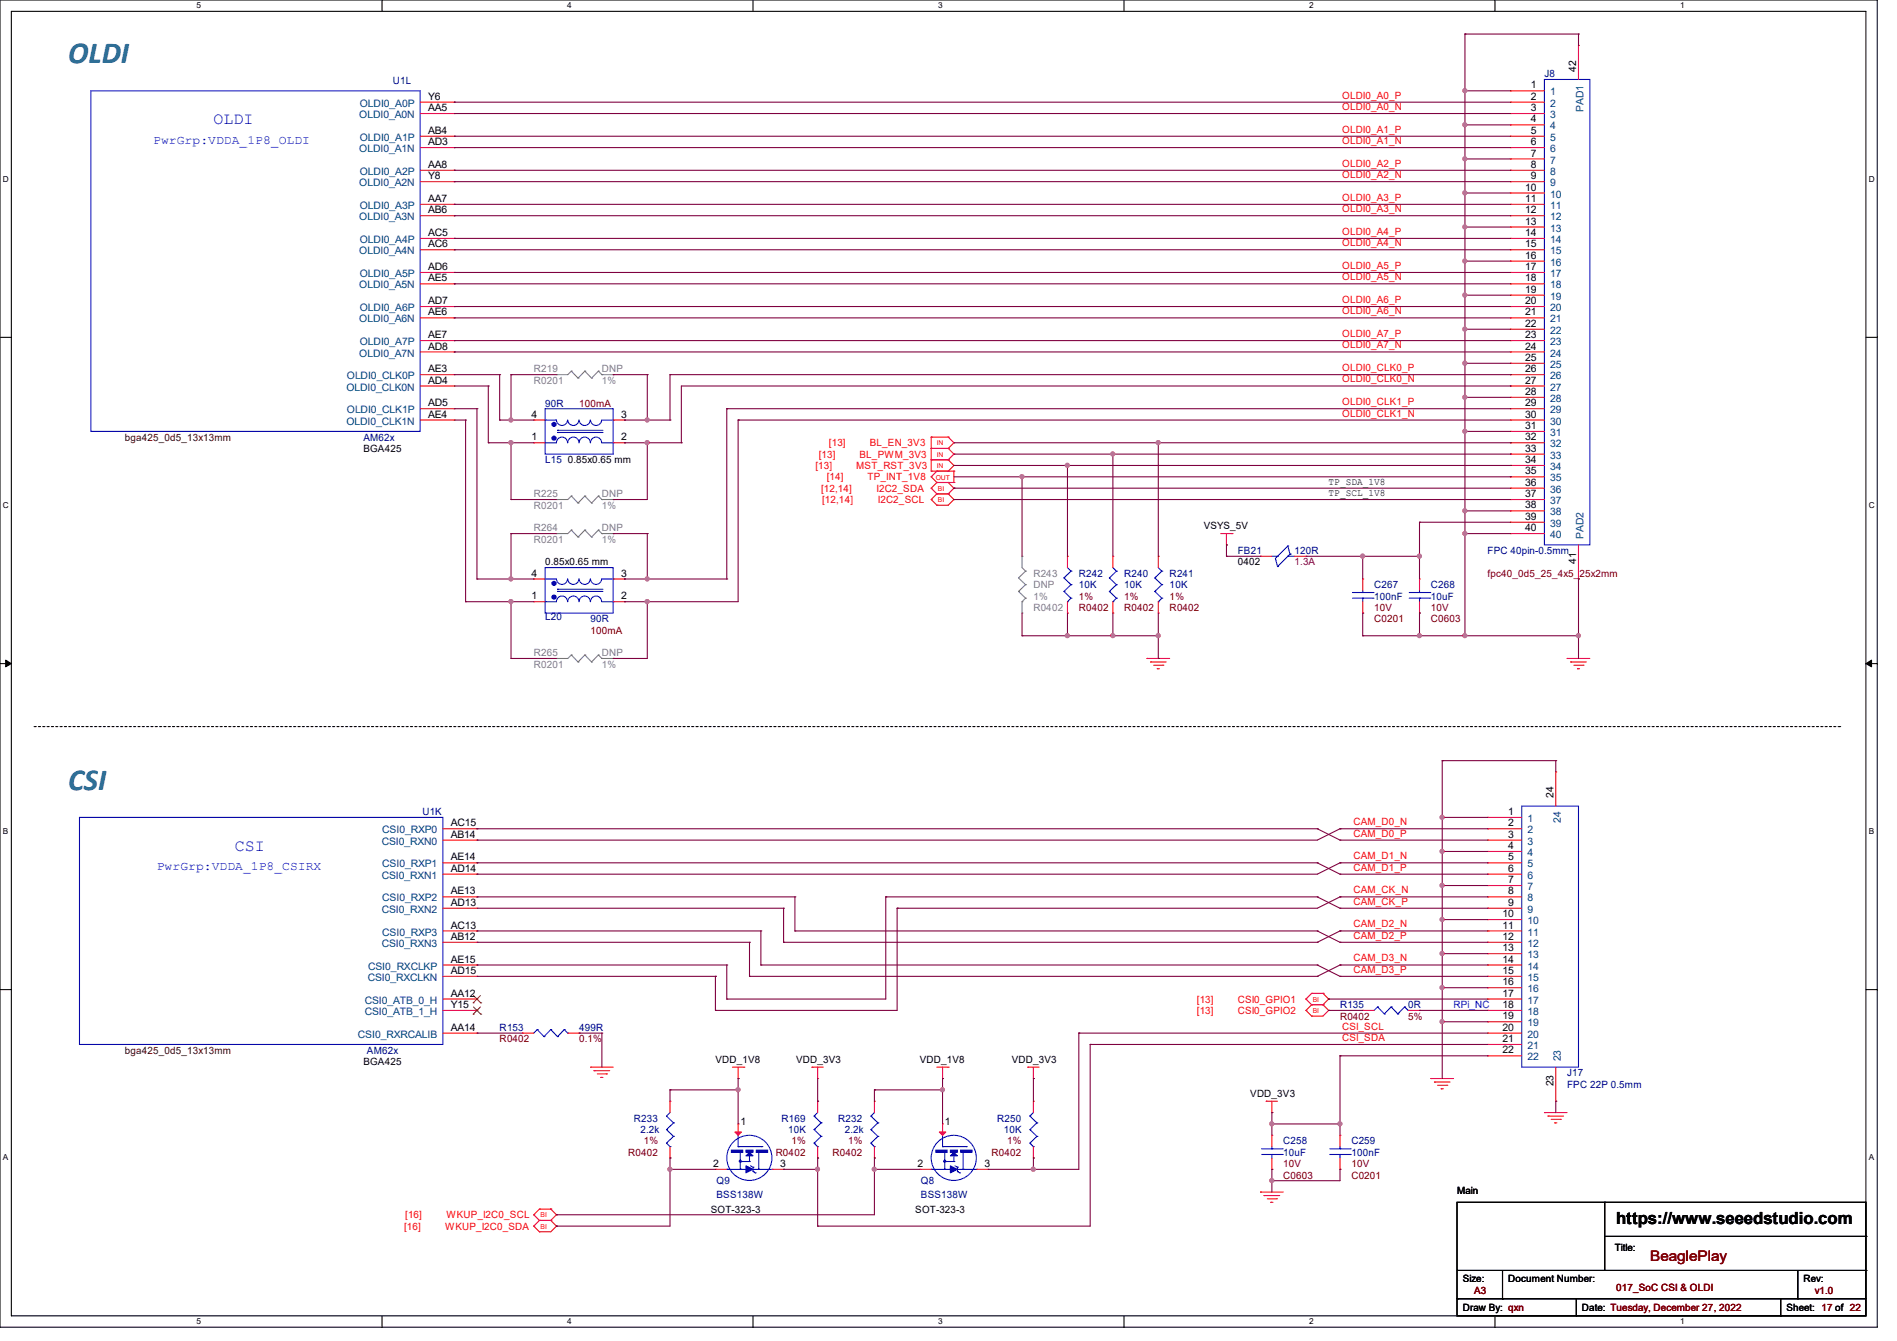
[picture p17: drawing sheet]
<svg xmlns="http://www.w3.org/2000/svg" width="297mm" height="210mm" viewBox="0 0 297 210" stroke-linecap="round" stroke-linejoin="round" font-family="sans-serif">
<defs><g id="words">
<g font-size="4.8" fill="#007f7f">
<text x="10.7" y="9.9">OLDI</text>
<text x="10.7" y="123.7">CSI</text>
</g>
<g font-size="2.6" fill="#00f">
<text x="33.4" y="19.3">OLDI</text>
<text x="36.8" y="133.3">CSI</text>
</g>
<text font-size="2.6" x="253" y="191.8">https://www.seeedstudio.com</text>
<text font-size="2.3" fill="#7f0000" x="258.4" y="197.5">BeaglePlay</text>
<g font-size="1.9" fill="#00f">
<text x="24" y="22.5">PwrGrp:VDDA_1P8_OLDI</text>
<text x="24.6" y="136.3">PwrGrp:VDDA_1P8_CSIRX</text>
</g>
<g font-size="1.6">
<text x="246.8" y="11.2" transform="rotate(-90 246.8 11.2)">42</text>
<text x="67" y="15.6">Y6</text>
<text x="67" y="17.4">AA5</text>
<text x="239.7" y="13.8">1</text>
<text x="239.7" y="15.6">2</text>
<text x="239.7" y="17.4">3</text>
<text x="67" y="21">AB4</text>
<text x="67" y="22.7">AD3</text>
<text x="239.7" y="19.2">4</text>
<text x="239.7" y="21">5</text>
<text x="239.7" y="22.7">6</text>
<text x="67" y="28.1">Y8</text>
<text x="67" y="26.3">AA8</text>
<text x="238.8" y="29.8">10</text>
<text x="239.7" y="24.5">7</text>
<text x="239.7" y="26.3">8</text>
<text x="239.7" y="28.1">9</text>
<text x="67" y="31.6">AA7</text>
<text x="67" y="33.4">AB6</text>
<text x="238.8" y="31.6">11</text>
<text x="238.8" y="33.4">12</text>
<text x="238.8" y="35.2">13</text>
<text x="67" y="37">AC5</text>
<text x="67" y="38.7">AC6</text>
<text x="238.8" y="37">14</text>
<text x="238.8" y="38.7">15</text>
<text x="238.8" y="40.5">16</text>
<text x="67" y="42.3">AD6</text>
<text x="67" y="47.6">AD7</text>
<text x="67" y="44.1">AE5</text>
<text x="238.8" y="42.3">17</text>
<text x="238.8" y="44.1">18</text>
<text x="238.8" y="45.8">19</text>
<text x="238.8" y="47.6">20</text>
<text x="67" y="49.4">AE6</text>
<text x="67" y="53">AE7</text>
<text x="238.8" y="49.4">21</text>
<text x="238.8" y="51.2">22</text>
<text x="238.8" y="53">23</text>
<text x="67" y="54.7">AD8</text>
<text x="67" y="58.3">AE3</text>
<text x="238.8" y="54.7">24</text>
<text x="238.8" y="56.5">25</text>
<text x="238.8" y="58.3">26</text>
<text x="67" y="60.1">AD4</text>
<text x="67" y="63.6">AD5</text>
<text x="67" y="65.4">AE4</text>
<text x="83.2" y="65.4">4</text>
<text x="97.2" y="65.4">3</text>
<text x="238.8" y="60.1">27</text>
<text x="238.8" y="61.8">28</text>
<text x="238.8" y="63.6">29</text>
<text x="238.8" y="65.4">30</text>
<text x="56.9" y="70.8">BGA425</text>
<text x="83.2" y="69">1</text>
<text x="97.2" y="69">2</text>
<text x="238.8" y="67.2">31</text>
<text x="238.8" y="69">32</text>
<text x="238.8" y="70.7">33</text>
<text x="88.9" y="72.6">0.85x0.65 mm</text>
<text x="208" y="77.7">TP_SCL_1V8</text>
<text x="208" y="75.9">TP_SDA_1V8</text>
<text x="238.8" y="72.5">34</text>
<text x="238.8" y="74.3">35</text>
<text x="238.8" y="76.1">36</text>
<text x="238.8" y="77.9">37</text>
<text x="188.5" y="82.9">VSYS_5V</text>
<text x="238.8" y="79.6">38</text>
<text x="238.8" y="81.4">39</text>
<text x="238.8" y="83.2">40</text>
<text x="85.3" y="88.6">0.85x0.65 mm</text>
<text x="193.8" y="88.6">0402</text>
<text x="246.8" y="88.3" transform="rotate(-90 246.8 88.3)">41</text>
<text x="83.2" y="93.9">1</text>
<text x="83.2" y="90.3">4</text>
<text x="97.2" y="93.9">2</text>
<text x="97.2" y="90.3">3</text>
<text x="243.2" y="125" transform="rotate(-90 243.2 125)">24</text>
<text x="70.6" y="131.2">AB14</text>
<text x="70.6" y="129.4">AC15</text>
<text x="236.1" y="127.6">1</text>
<text x="236.1" y="129.4">2</text>
<text x="236.1" y="131.2">3</text>
<text x="70.6" y="136.5">AD14</text>
<text x="70.6" y="134.7">AE14</text>
<text x="236.1" y="133">4</text>
<text x="236.1" y="134.7">5</text>
<text x="236.1" y="136.5">6</text>
<text x="70.6" y="140.1">AE13</text>
<text x="70.6" y="141.9">AD13</text>
<text x="235.2" y="143.6">10</text>
<text x="236.1" y="138.3">7</text>
<text x="236.1" y="140.1">8</text>
<text x="236.1" y="141.9">9</text>
<text x="70.6" y="147.2">AB12</text>
<text x="70.6" y="145.4">AC13</text>
<text x="235.2" y="145.4">11</text>
<text x="235.2" y="147.2">12</text>
<text x="235.2" y="149">13</text>
<text x="70.6" y="152.5">AD15</text>
<text x="70.6" y="150.8">AE15</text>
<text x="235.2" y="150.8">14</text>
<text x="235.2" y="152.5">15</text>
<text x="235.2" y="154.3">16</text>
<text x="70.6" y="157.9">Y15</text>
<text x="70.6" y="156.1">AA12</text>
<text x="70.6" y="161.4">AA14</text>
<text x="235.2" y="156.1">17</text>
<text x="235.2" y="157.9">18</text>
<text x="235.2" y="159.6">19</text>
<text x="235.2" y="161.4">20</text>
<text x="56.9" y="166.8">BGA425</text>
<text x="112" y="166.5">VDD_1V8</text>
<text x="124.6" y="166.5">VDD_3V3</text>
<text x="144" y="166.5">VDD_1V8</text>
<text x="158.4" y="166.5">VDD_3V3</text>
<text x="235.2" y="163.2">21</text>
<text x="235.2" y="165">22</text>
<text x="195.7" y="171.8">VDD_3V3</text>
<text x="243.2" y="170.1" transform="rotate(-90 243.2 170.1)">23</text>
<text x="115.9" y="176.2">1</text>
<text x="148" y="176.2">1</text>
<text x="111.7" y="182.8">2</text>
<text x="122.1" y="182.8">3</text>
<text x="143.7" y="182.8">2</text>
<text x="154.1" y="182.8">3</text>
<text x="111.3" y="189.9">SOT-323-3</text>
<text x="143.3" y="189.9">SOT-323-3</text>
<text x="228.1" y="187.1">Main</text>
<text x="252.8" y="196">Title:</text>
<text x="229" y="200.7">Size:</text>
<text x="236.1" y="200.7">Document Number:</text>
<text x="282.4" y="200.7">Rev:</text>
<text x="229" y="205.4">Draw By: qxn</text>
<text x="247.7" y="205.4">Date: Tuesday, December 27, 2022</text>
<text x="279.7" y="205.4">Sheet: 17 of 22</text>
</g>
<g font-size="1.6" fill="#003f7f">
<text x="56.3" y="16.7">OLDI0_A0P</text>
<text x="242.7" y="14.9">1</text>
<text x="242.7" y="16.7">2</text>
<text x="247.9" y="17.6" transform="rotate(-90 247.9 17.6)">PAD1</text>
<text x="56.3" y="18.5">OLDI0_A0N</text>
<text x="56.3" y="23.8">OLDI0_A1N</text>
<text x="56.3" y="22.1">OLDI0_A1P</text>
<text x="242.7" y="18.5">3</text>
<text x="242.7" y="20.3">4</text>
<text x="242.7" y="22.1">5</text>
<text x="242.7" y="23.8">6</text>
<text x="56.3" y="29.2">OLDI0_A2N</text>
<text x="56.3" y="27.4">OLDI0_A2P</text>
<text x="242.7" y="25.6">7</text>
<text x="242.7" y="27.4">8</text>
<text x="242.7" y="29.2">9</text>
<text x="56.3" y="34.5">OLDI0_A3N</text>
<text x="56.3" y="32.7">OLDI0_A3P</text>
<text x="242.7" y="30.9">10</text>
<text x="242.7" y="32.7">11</text>
<text x="242.7" y="34.5">12</text>
<text x="56.3" y="39.8">OLDI0_A4N</text>
<text x="56.3" y="38.1">OLDI0_A4P</text>
<text x="242.7" y="36.3">13</text>
<text x="242.7" y="38.1">14</text>
<text x="242.7" y="39.8">15</text>
<text x="242.7" y="41.6">16</text>
<text x="56.3" y="45.2">OLDI0_A5N</text>
<text x="56.3" y="43.4">OLDI0_A5P</text>
<text x="242.7" y="43.4">17</text>
<text x="242.7" y="45.2">18</text>
<text x="242.7" y="46.9">19</text>
<text x="56.3" y="50.5">OLDI0_A6N</text>
<text x="56.3" y="48.7">OLDI0_A6P</text>
<text x="242.7" y="48.7">20</text>
<text x="242.7" y="50.5">21</text>
<text x="242.7" y="52.3">22</text>
<text x="54.3" y="59.4">OLDI0_CLK0P</text>
<text x="56.3" y="55.8">OLDI0_A7N</text>
<text x="56.3" y="54.1">OLDI0_A7P</text>
<text x="242.7" y="54.1">23</text>
<text x="242.7" y="55.8">24</text>
<text x="242.7" y="57.6">25</text>
<text x="242.7" y="59.4">26</text>
<text x="54.2" y="61.2">OLDI0_CLK0N</text>
<text x="54.3" y="64.7">OLDI0_CLK1P</text>
<text x="242.7" y="61.2">27</text>
<text x="242.7" y="63">28</text>
<text x="242.7" y="64.7">29</text>
<text x="54.2" y="66.5">OLDI0_CLK1N</text>
<text x="242.7" y="66.5">30</text>
<text x="242.7" y="68.3">31</text>
<text x="242.7" y="70.1">32</text>
<text x="242.7" y="71.8">33</text>
<text x="242.7" y="73.6">34</text>
<text x="242.7" y="75.4">35</text>
<text x="242.7" y="77.2">36</text>
<text x="242.7" y="79">37</text>
<text x="242.7" y="80.7">38</text>
<text x="242.7" y="82.5">39</text>
<text x="242.7" y="84.3">40</text>
<text x="247.9" y="84.5" transform="rotate(-90 247.9 84.5)">PAD2</text>
<text x="59.9" y="130.5">CSI0_RXP0</text>
<text x="239.1" y="128.7">1</text>
<text x="239.1" y="130.5">2</text>
<text x="244.4" y="128.9" transform="rotate(-90 244.4 128.9)">24</text>
<text x="59.8" y="132.3">CSI0_RXN0</text>
<text x="59.8" y="137.6">CSI0_RXN1</text>
<text x="59.9" y="135.8">CSI0_RXP1</text>
<text x="239.1" y="132.3">3</text>
<text x="239.1" y="134.1">4</text>
<text x="239.1" y="135.8">5</text>
<text x="239.1" y="137.6">6</text>
<text x="59.8" y="143">CSI0_RXN2</text>
<text x="59.9" y="141.2">CSI0_RXP2</text>
<text x="239.1" y="139.4">7</text>
<text x="239.1" y="141.2">8</text>
<text x="239.1" y="143">9</text>
<text x="59.8" y="148.3">CSI0_RXN3</text>
<text x="59.9" y="146.5">CSI0_RXP3</text>
<text x="239.1" y="144.7">10</text>
<text x="239.1" y="146.5">11</text>
<text x="239.1" y="148.3">12</text>
<text x="57.6" y="153.6">CSI0_RXCLKN</text>
<text x="57.7" y="151.9">CSI0_RXCLKP</text>
<text x="239.1" y="150.1">13</text>
<text x="239.1" y="151.9">14</text>
<text x="239.1" y="153.6">15</text>
<text x="239.1" y="155.4">16</text>
<text x="57.1" y="159">CSI0_ATB_1_H</text>
<text x="57.1" y="157.2">CSI0_ATB_0_H</text>
<text x="239.1" y="157.2">17</text>
<text x="239.1" y="159">18</text>
<text x="239.1" y="160.7">19</text>
<text x="56" y="162.5">CSI0_RXRCALIB</text>
<text x="239.1" y="162.5">20</text>
<text x="239.1" y="164.3">21</text>
<text x="239.1" y="166.1">22</text>
<text x="244.4" y="166.2" transform="rotate(-90 244.4 166.2)">23</text>
</g>
<g font-size="1.6" fill="#00007f">
<text x="61.5" y="13.2">U1L</text>
<text x="241.8" y="12.1">J8</text>
<text x="85.3" y="63.7">90R</text>
<text x="56.9" y="69">AM62x</text>
<text x="85.3" y="72.6">L15</text>
<text x="193.8" y="86.8">FB21</text>
<text x="202.7" y="86.8">120R</text>
<text x="232.9" y="86.8">FPC 40pin-0.5mm</text>
<text x="168.9" y="90.3">R242</text>
<text x="168.9" y="92.1">10K</text>
<text x="176" y="90.3">R240</text>
<text x="176" y="92.1">10K</text>
<text x="183.1" y="90.3">R241</text>
<text x="183.1" y="92.1">10K</text>
<text x="215.1" y="92.1">C267</text>
<text x="215.1" y="93.9">100nF</text>
<text x="224" y="92.1">C268</text>
<text x="224" y="93.9">10uF</text>
<text x="85.3" y="97.1">L20</text>
<text x="92.5" y="97.4">90R</text>
<text x="66.1" y="127.7">U1K</text>
<text x="78.2" y="161.5">R153</text>
<text x="90.7" y="161.5">499R</text>
<text x="209.8" y="157.9">R135</text>
<text x="220.5" y="157.9">0R</text>
<text x="57.4" y="165">AM62x</text>
<text x="245.4" y="168.6">J17</text>
<text x="245.4" y="170.3">FPC 22P 0.5mm</text>
<text x="99.2" y="175.7">R233</text>
<text x="100.3" y="177.5">2.2k</text>
<text x="122.3" y="175.7">R169</text>
<text x="123.4" y="177.5">10K</text>
<text x="131.2" y="175.7">R232</text>
<text x="132.3" y="177.5">2.2k</text>
<text x="156.1" y="175.7">R250</text>
<text x="157.2" y="177.5">10K</text>
<text x="200.9" y="179.2">C258</text>
<text x="211.6" y="179.2">C259</text>
<text x="112.2" y="185.5">Q9</text>
<text x="144.2" y="185.5">Q8</text>
<text x="200.9" y="181">10uF</text>
<text x="211.6" y="181">100nF</text>
<text x="112.2" y="187.6">BSS138W</text>
<text x="144.2" y="187.6">BSS138W</text>
</g>
<g font-size="1.6" fill="#f00">
<text x="210.1" y="15.5">OLDI0_A0_P</text>
<text x="210.1" y="17.2">OLDI0_A0_N</text>
<text x="210.1" y="20.8">OLDI0_A1_P</text>
<text x="210.1" y="22.6">OLDI0_A1_N</text>
<text x="210.1" y="26.1">OLDI0_A2_P</text>
<text x="210.1" y="27.9">OLDI0_A2_N</text>
<text x="210.1" y="31.5">OLDI0_A3_P</text>
<text x="210.1" y="33.2">OLDI0_A3_N</text>
<text x="210.1" y="36.8">OLDI0_A4_P</text>
<text x="210.1" y="38.6">OLDI0_A4_N</text>
<text x="210.1" y="42.1">OLDI0_A5_P</text>
<text x="210.1" y="43.9">OLDI0_A5_N</text>
<text x="210.1" y="47.5">OLDI0_A6_P</text>
<text x="210.1" y="49.2">OLDI0_A6_N</text>
<text x="210.1" y="52.8">OLDI0_A7_P</text>
<text x="210.1" y="54.6">OLDI0_A7_N</text>
<text x="210.1" y="58.1">OLDI0_CLK0_P</text>
<text x="210.1" y="59.9">OLDI0_CLK0_N</text>
<text x="210.1" y="63.5">OLDI0_CLK1_P</text>
<text x="210.1" y="65.2">OLDI0_CLK1_N</text>
<text x="128.2" y="71.7">[13]</text>
<text x="129.8" y="69.9">[13]</text>
<text x="134.6" y="71.7">BL_PWM_3V3</text>
<text x="136.2" y="69.9">BL_EN_3V3</text>
<text x="127.7" y="73.4">[13]</text>
<text x="128.6" y="77">[12,14]</text>
<text x="129.5" y="75.2">[14]</text>
<text x="134.1" y="73.4">MST_RST_3V3</text>
<text x="135.8" y="75.2">TP_INT_1V8</text>
<text x="137.2" y="77">I2C2_SDA</text>
<text x="128.7" y="78.8">[12,14]</text>
<text x="137.5" y="78.8">I2C2_SCL</text>
<text x="211.9" y="129.2">CAM_D0_N</text>
<text x="211.9" y="131">CAM_D0_P</text>
<text x="211.9" y="134.6">CAM_D1_N</text>
<text x="211.9" y="136.4">CAM_D1_P</text>
<text x="211.9" y="139.9">CAM_CK_N</text>
<text x="211.9" y="141.7">CAM_CK_P</text>
<text x="211.9" y="145.2">CAM_D2_N</text>
<text x="211.9" y="147">CAM_D2_P</text>
<text x="211.9" y="150.6">CAM_D3_N</text>
<text x="211.9" y="152.4">CAM_D3_P</text>
<text x="187.4" y="157">[13]</text>
<text x="187.4" y="158.8">[13]</text>
<text x="193.8" y="157">CSI0_GPIO1</text>
<text x="193.8" y="158.8">CSI0_GPIO2</text>
<text x="210.1" y="161.2">CSI_SCL</text>
<text x="210.1" y="163">CSI_SDA</text>
<text x="63.5" y="190.8">[16]</text>
<text x="69.9" y="190.8">WKUP_I2C0_SCL</text>
<text x="63.3" y="192.6">[16]</text>
<text x="69.7" y="192.6">WKUP_I2C0_SDA</text>
</g>
<g font-size="1.6" fill="#7f7f7f">
<text x="83.6" y="58.3">R219</text>
<text x="94.2" y="58.3">DNP</text>
<text x="83.6" y="60.1">R0201</text>
<text x="94.2" y="60.1">1%</text>
<text x="83.6" y="77.9">R225</text>
<text x="94.2" y="77.9">DNP</text>
<text x="83.6" y="83.2">R264</text>
<text x="83.6" y="79.7">R0201</text>
<text x="94.2" y="83.2">DNP</text>
<text x="94.2" y="79.7">1%</text>
<text x="83.6" y="85">R0201</text>
<text x="94.2" y="85">1%</text>
<text x="161.8" y="90.3">R243</text>
<text x="161.8" y="92.1">DNP</text>
<text x="161.8" y="93.9">1%</text>
<text x="161.8" y="95.7">R0402</text>
<text x="83.6" y="102.8">R265</text>
<text x="83.6" y="104.6">R0201</text>
<text x="94.2" y="102.8">DNP</text>
<text x="94.2" y="104.6">1%</text>
</g>
<g font-size="1.6" fill="#7f0000">
<text x="90.7" y="63.7">100mA</text>
<text x="168.9" y="93.9">1%</text>
<text x="168.9" y="95.7">R0402</text>
<text x="176" y="93.9">1%</text>
<text x="176" y="95.7">R0402</text>
<text x="183.1" y="93.9">1%</text>
<text x="183.1" y="95.7">R0402</text>
<text x="215.1" y="95.7">10V</text>
<text x="224" y="95.7">10V</text>
<text x="232.9" y="90.3">fpc40_0d5_25_4x5_25x2mm</text>
<text x="92.5" y="99.2">100mA</text>
<text x="215.1" y="97.4">C0201</text>
<text x="224" y="97.4">C0603</text>
<text x="209.8" y="159.7">R0402</text>
<text x="220.5" y="159.7">5%</text>
<text x="78.2" y="163.2">R0402</text>
<text x="90.7" y="163.2">0.1%</text>
<text x="100.8" y="179.2">1%</text>
<text x="123.9" y="179.2">1%</text>
<text x="132.8" y="179.2">1%</text>
<text x="157.7" y="179.2">1%</text>
<text x="98.3" y="181">R0402</text>
<text x="121.5" y="181">R0402</text>
<text x="130.3" y="181">R0402</text>
<text x="155.2" y="181">R0402</text>
<text x="200.9" y="184.6">C0603</text>
<text x="200.9" y="182.8">10V</text>
<text x="211.6" y="184.6">C0201</text>
<text x="211.6" y="182.8">10V</text>
<text x="230.8" y="202.7">A3</text>
<text x="253" y="202.2">017_SoC CSI &amp; OLDI</text>
<text x="284.1" y="202.7">v1.0</text>
</g>
<g font-size="1.6" fill="#3f0000">
<text x="19.6" y="69">bga425_0d5_13x13mm</text>
<text x="19.6" y="165">bga425_0d5_13x13mm</text>
</g>
<text font-size="1.6" fill="#7f003f" x="202.7" y="88.6">1.3A</text>
<text font-size="1.6" fill="#00f" x="227.6" y="157.9">RPi_NC</text>
<g font-size="1.3">
<text x="30.8" y="1.3">5</text>
<text x="88.8" y="1.3">4</text>
<text x="146.9" y="1.3">3</text>
<text x="205" y="1.3">2</text>
<text x="263.1" y="1.3">1</text>
<text x=".5" y="28.4">D</text>
<text x="292.6" y="28.4">D</text>
<text x=".5" y="79.5">C</text>
<text x="292.6" y="79.5">C</text>
<text x=".5" y="130.6">B</text>
<text x="292.6" y="130.6">B</text>
<text x=".5" y="181.7">A</text>
<text x="292.6" y="181.7">A</text>
<text x="30.8" y="207.4">5</text>
<text x="88.8" y="207.4">4</text>
<text x="146.9" y="207.4">3</text>
<text x="205" y="207.4">2</text>
<text x="263.1" y="207.4">1</text>
</g>
<g font-size="1.1" fill="#f00">
<text x="146.7" y="69.8">IN</text>
<text x="146.7" y="71.5">IN</text>
<text x="146.5" y="75.1">OUT</text>
<text x="146.7" y="73.3">IN</text>
<text x="146.9" y="76.9">BI</text>
<text x="146.9" y="78.7">BI</text>
<text x="205.5" y="156.9">BI</text>
<text x="205.5" y="158.7">BI</text>
<text x="84.6" y="190.7">BI</text>
<text x="84.6" y="192.4">BI</text>
</g>
</g></defs>
<path d="M0 0h293.9v207.9h-293.9zM1.8 1.8h290.3v204.3h-290.3z" fill="none" stroke="#000" stroke-width=".17"/>
<g fill="#fff">
<path d="M30.8 .2h.7v1.4h-.7z"/>
<path d="M30.8 206.2h.7v1.4h-.7z"/>
</g>
<path d="M59.8 0v1.8M59.8 206.1v1.8" fill="none" stroke="#000" stroke-width=".17"/>
<g fill="#fff">
<path d="M88.8 .2h.7v1.4h-.7z"/>
<path d="M88.8 206.2h.7v1.4h-.7z"/>
</g>
<path d="M117.9 0v1.8M117.9 206.1v1.8" fill="none" stroke="#000" stroke-width=".17"/>
<g fill="#fff">
<path d="M146.9 .2h.7v1.4h-.7z"/>
<path d="M146.9 206.2h.7v1.4h-.7z"/>
</g>
<path d="M176 0v1.8M176 206.1v1.8" fill="none" stroke="#000" stroke-width=".17"/>
<g fill="#fff">
<path d="M205 .2h.7v1.4h-.7z"/>
<path d="M205 206.2h.7v1.4h-.7z"/>
</g>
<path d="M234.1 0v1.8M234.1 206.1v1.8" fill="none" stroke="#000" stroke-width=".17"/>
<g fill="#fff">
<path d="M263.1 .2h.6v1.4h-.6z"/>
<path d="M263.1 206.2h.6v1.4h-.6z"/>
<path d="M.5 27.3h.9v1.4h-.9z"/>
<path d="M292.6 27.3h.9v1.4h-.9z"/>
<path d="M.5 78.4h.9v1.4h-.9z"/>
<path d="M292.6 78.4h.9v1.4h-.9z"/>
</g>
<path d="M0 52.8h1.8M292.1 52.8h1.8" fill="none" stroke="#000" stroke-width=".17"/>
<g fill="#fff">
<path d="M.5 129.5h.8v1.4h-.8z"/>
<path d="M292.6 129.5h.8v1.4h-.8z"/>
</g>
<path d="M0 103.9h1.8M292.1 103.9h1.8" fill="none" stroke="#000" stroke-width=".17"/>
<path d="M.9 103.4l.9 .5-.9 .5zM292.1 103.9l.9-.5v1z" fill="#000" stroke="#000" stroke-width=".16"/>
<g fill="#fff">
<path d="M.5 180.5h.8v1.4h-.8z"/>
<path d="M292.6 180.5h.8v1.4h-.8z"/>
</g>
<g fill="none" stroke="#000" stroke-width=".17">
<path d="M0 155h1.8M292.1 155h1.8M228.1 188.3h64v17.8h-64zM228.1 199h64M235.2 199v4.4M251.2 188.3h.1M251.2 188.3v10.7M251.2 193.6h40.9M281.5 199v4.4M292.1 199h.1M292.1 193.6h.1M228.1 203.4h.1"/>
<path d="M228.1 203.4h64M235.2 203.4h.1M246.8 206.1h.1M246.8 203.4v2.7M278.8 206.1h.1M278.8 203.4v2.7M281.5 203.4h.1"/>
</g>
<path d="M5.3 113.8h282.7M288 113.8h.1" fill="none" stroke="#000" stroke-width=".17" stroke-dasharray=".3"/>
<g fill="none" stroke="#f00" stroke-width=".17">
<path d="M65.8 16h5.3M65.8 17.8h5.3M71.1 16h.1M71.1 17.8h.1M236.5 14.2h.1M236.5 16h.1M236.5 17.8h.1M236.5 19.6h.1M236.5 16h5.3M236.5 17.8h5.3M236.5 14.2h5.3M236.5 19.6h5.3"/>
<path d="M247.1 7.1h.1M247.1 7.1v5.3M65.8 28.4h5.3M65.8 26.7h5.3M65.8 21.3h5.3M65.8 23.1h5.3M65.8 32h5.3M65.8 33.8h5.3M65.8 37.3h5.3M65.8 39.1h5.3M71.1 28.4h.1M71.1 26.7h.1"/>
<path d="M71.1 21.3h.1M71.1 23.1h.1M71.1 32h.1M71.1 33.8h.1M71.1 37.3h.1M71.1 39.1h.1M236.5 30.2h.1M236.5 32h.1M236.5 33.8h.1M236.5 35.6h.1M236.5 37.3h.1M236.5 39.1h.1"/>
<path d="M236.5 21.3h.1M236.5 23.1h.1M236.5 24.9h.1M236.5 26.7h.1M236.5 28.4h.1M236.5 28.4h5.3M236.5 26.7h5.3M236.5 21.3h5.3M236.5 23.1h5.3M236.5 32h5.3M236.5 33.8h5.3M236.5 37.3h5.3"/>
<path d="M236.5 39.1h5.3M236.5 30.2h5.3M236.5 35.6h5.3M236.5 24.9h5.3M65.8 42.7h5.3M65.8 48h5.3M65.8 55.1h5.3M65.8 58.7h5.3M65.8 44.4h5.3M65.8 49.8h5.3M65.8 53.3h5.3M71.1 42.7h.1"/>
<path d="M71.1 48h.1M71.1 55.1h.1M71.1 58.7h.1M71.1 44.4h.1M71.1 49.8h.1M71.1 53.3h.1M236.5 40.9h.1M236.5 42.7h.1M236.5 44.4h.1M236.5 46.2h.1M236.5 48h.1M236.5 49.8h.1"/>
<path d="M236.5 51.6h.1M236.5 53.3h.1M236.5 55.1h.1M236.5 56.9h.1M236.5 58.7h.1M236.5 42.7h5.3M236.5 48h5.3M236.5 55.1h5.3M236.5 58.7h5.3M236.5 44.4h5.3M236.5 49.8h5.3M236.5 53.3h5.3"/>
<path d="M236.5 40.9h5.3M236.5 46.2h5.3M236.5 51.6h5.3M236.5 56.9h5.3M65.8 60.5h5.3M65.8 64h5.3M65.8 65.8h5.3M71.1 60.5h.1M71.1 64h.1M71.1 65.8h.1M83.6 69.3h.1M83.6 65.8h.1"/>
<path d="M83.6 65.8h1.7M83.6 69.3h1.7M96 65.8h1.8M96 69.3h1.8M97.8 69.3h.1M97.8 65.8h.1M145.8 68.5h.1M145.8 70.2h.1M145.8 72h.1M145.8 73.8h.1M145.8 74.7h.1M145.8 78.2h.1"/>
<path d="M145.8 76.5h.1M145.8 70.2h2.7M145.8 68.5h2.7M145.8 68.5v5.3M145.8 72h2.7M145.8 73.8h3.6M145.8 74.7l.9 .9M145.8 78.2l.9 .9M145.8 76.5l.9 .8M146.7 73.8h.1M146.7 75.6h.1M146.7 77.3h.1"/>
<path d="M146.7 79.1h.1M146.7 73.8l-.9 .9M146.7 75.6l-.9 .9M146.7 75.6h2.7M146.7 77.3h1.8M146.7 77.3l-.9 .9M148.5 68.5h.1M148.5 70.2h.1M148.5 72h.1M148.5 73.8h.1M148.5 77.3h.1M148.5 75.6h.1"/>
<path d="M148.5 68.5l.9 .8M148.5 70.2l.9 .9M148.5 72l.9 .9M148.5 77.3l.9 .9M148.5 75.6l.9 .9M149.4 69.3h.1M149.4 71.1h.1M149.4 72.9h.1M149.4 73.8h.1M149.4 75.6h.1M149.4 78.2h.1M149.4 76.5h.1"/>
<path d="M149.4 69.3l-.9 .9M149.4 71.1l-.9 .9M149.4 72.9l-.9 .9M149.4 73.8v1.8M149.4 78.2l-.9 .9h-1.8M149.4 76.5l-.9 .8M236.5 60.5h.1M236.5 62.2h.1M236.5 64h.1M236.5 65.8h.1M236.5 67.6h.1M236.5 69.3h.1"/>
<path d="M236.5 71.1h.1M236.5 72.9h.1M236.5 74.7h.1M236.5 76.5h.1M236.5 78.2h.1M236.5 60.5h5.3M236.5 64h5.3M236.5 65.8h5.3M236.5 62.2h5.3M236.5 67.6h5.3M236.5 69.3h5.3M236.5 71.1h5.3"/>
<path d="M236.5 72.9h5.3M236.5 74.7h5.3M236.5 76.5h5.3M236.5 78.2h5.3M83.6 94.2h.1M83.6 90.7h.1M83.6 94.2h1.7M83.6 90.7h1.7M96 94.2h1.8M96 90.7h1.8M97.8 94.2h.1M97.8 90.7h.1"/>
<path d="M167.1 87.1h.1M167.1 96h.1M167.1 87.1v1.8M167.1 94.2v1.8M174.2 87.1h.1M174.2 96h.1M174.2 87.1v1.8M174.2 94.2v1.8M181.4 87.1h.1M181.4 96h.1M181.4 87.1v1.8M181.4 94.2v1.8"/>
<path d="M191.1 83.6h1.8M192 85.3h.1M192 83.6v1.7M192.9 83.6h.1M197.4 87.1h.1M197.4 87.1h1.7M202.7 87.1h1.8M204.5 87.1h.1M213.4 90.7h.1M213.4 96h.1M213.4 90.7v1.8M213.4 94.2v1.8"/>
<path d="M222.3 90.7h.1M222.3 96h.1M222.3 90.7v1.8M222.3 94.2v1.8M236.5 80h.1M236.5 81.8h.1M236.5 83.6h.1M236.5 83.6h5.3M236.5 80h5.3M236.5 81.8h5.3M247.1 90.7h.1M247.1 85.3v5.4"/>
<path d="M179.6 103.1h.1M179.6 103.1h3.5M180.1 103.7h.1M180.1 103.7h2.5M180.6 104.2h1.5M181.2 104.7h.1M181.2 104.7h.3M182.1 104.2h.1M245.4 103.1h.1M245.4 103.1h3.5M245.9 103.7h.1M245.9 103.7h2.5"/>
<path d="M246.4 104.2h1.5M247 104.7h.1M247 104.7h.3M247.9 104.2h.1M69.3 129.8h5.4M69.3 131.6h5.4M69.3 135.1h5.4M69.3 136.9h5.4M74.7 131.6h.1M74.7 129.8h.1M74.7 136.9h.1M74.7 135.1h.1"/>
<path d="M232.9 128h.1M232.9 129.8h.1M232.9 131.6h.1M232.9 133.4h.1M232.9 135.1h.1M232.9 136.9h.1M232.9 138.7h.1M232.9 128h5.4M232.9 129.8h5.4M232.9 131.6h5.4M232.9 133.4h5.4M232.9 135.1h5.4"/>
<path d="M232.9 136.9h5.4M232.9 138.7h5.4M243.6 120.9h.1M243.6 120.9v5.3M69.3 140.5h5.4M69.3 142.2h5.4M69.3 145.8h5.4M69.3 147.6h5.4M69.3 151.1h5.4M69.3 152.9h5.4M69.3 156.5h5.4M69.3 158.2h5.4"/>
<path d="M74.7 158.2h.1M74.7 156.5h.1M74.7 140.5h.1M74.7 142.2h.1M74.7 147.6h.1M74.7 145.8h.1M74.7 152.9h.1M74.7 151.1h.1M204.5 156.5h.1M204.5 158.2h.1M204.5 156.5l.9 .9M204.5 158.2l.9 .9"/>
<path d="M205.4 155.6h.1M205.4 157.4h.1M205.4 159.1h.1M205.4 155.6h1.7M205.4 155.6l-.9 .9M205.4 157.4h1.7M205.4 157.4l-.9 .8M207.1 155.6h.1M207.1 157.4h.1M207.1 155.6l.9 .9M207.1 157.4l.9 .8M208 156.5h.1"/>
<path d="M208 158.2h.1M208 156.5l-.9 .9M208 158.2l-.9 .9h-1.7M213.4 158.2h.1M213.4 158.2h1.7M220.5 158.2h1.8M222.3 158.2h.1M232.9 140.5h.1M232.9 142.2h.1M232.9 144h.1M232.9 145.8h.1M232.9 147.6h.1"/>
<path d="M232.9 149.4h.1M232.9 151.1h.1M232.9 152.9h.1M232.9 154.7h.1M232.9 156.5h.1M232.9 158.2h.1M232.9 140.5h5.4M232.9 142.2h5.4M232.9 144h5.4M232.9 145.8h5.4M232.9 147.6h5.4M232.9 149.4h5.4"/>
<path d="M232.9 151.1h5.4M232.9 152.9h5.4M232.9 154.7h5.4M232.9 156.5h5.4M232.9 158.2h5.4M69.3 161.8h5.4M74.7 161.8h.1M81.8 161.8h.1M81.8 161.8h1.8M88.9 161.8h1.8M90.7 161.8h.1M92.5 167.1h.1"/>
<path d="M92.5 167.1h3.5M93 167.7h.1M93 167.7h2.5M93.5 168.2h1.5M94.1 168.7h.1M94.1 168.7h.3M95 168.2h.1M104.9 172.5h.1M104.9 172.5v1.7M104.9 179.6v1.8M114.7 167.1h1.8M115.6 168.9h.1"/>
<path d="M115.6 176h.1M115.6 167.1v1.8M115.6 176v1.8M116.5 167.1h.1M127.1 167.1h.1M127.1 167.1h1.8M128 168.9h.1M128 172.5h.1M128 167.1v1.8M128 172.5v1.7M128 179.6v1.8M136.9 172.5h.1"/>
<path d="M136.9 172.5v1.7M136.9 179.6v1.8M146.7 167.1h1.8M147.6 168.9h.1M147.6 176h.1M147.6 167.1v1.8M147.6 176v1.8M148.5 167.1h.1M160.9 167.1h.1M160.9 167.1h1.8M161.8 168.9h.1M161.8 172.5h.1"/>
<path d="M161.8 167.1v1.8M161.8 172.5v1.7M161.8 179.6v1.8M198.2 172.5h.1M198.2 172.5h1.8M199.1 174.2h.1M199.1 177.8h.1M199.1 172.5v1.7M199.1 177.8v1.8M209.8 177.8h.1M209.8 177.8v1.8M224 168.9h.1"/>
<path d="M224 168.9h3.6M224.6 169.5h.1M224.6 169.5h2.4M225.1 170h1.4M225.6 170.5h.1M225.6 170.5h.4M226.5 170h.1M232.9 160h.1M232.9 161.8h.1M232.9 163.6h.1M232.9 165.4h.1M232.9 160h5.4"/>
<path d="M232.9 161.8h5.4M232.9 163.6h5.4M232.9 165.4h5.4M241.8 174.2h.1M241.8 174.2h3.6M242.4 174.8h.1M242.4 174.8h2.4M242.9 175.3h1.4M243.4 175.9h.1M243.4 175.9h.4M243.6 172.5h.1M243.6 167.1v5.4"/>
<path d="M244.3 175.3h.1M83.6 190.2h.1M83.6 192h.1M83.6 190.2l.9 .9M83.6 192l.9 .9M84.5 189.4h.1M84.5 191.1h.1M84.5 192.9h.1M84.5 189.4h1.7M84.5 189.4l-.9 .8M84.5 191.1h1.7M84.5 191.1l-.9 .9"/>
<path d="M86.2 189.4h.1M86.2 191.1h.1M86.2 189.4l.9 .8M86.2 191.1l.9 .9M87.1 190.2h.1M87.1 192h.1M87.1 190.2l-.9 .9M87.1 192l-.9 .9h-1.7M104.9 181.4h.1M112 183.1h.1M112 183.1h1.8M120.9 183.1h1.8"/>
<path d="M122.7 183.1h.1M128 181.4h.1M136.9 181.4h.1M144 183.1h.1M144 183.1h1.8M152.9 183.1h1.8M154.7 183.1h.1M161.8 181.4h.1M197.4 186.7h.1M197.4 186.7h3.5M197.9 187.2h.1M197.9 187.2h2.5"/>
<path d="M198.4 187.7h1.5M199 188.3h.1M199 188.3h.3M199.1 183.1h.1M199.1 181.4v1.7M199.9 187.7h.1M209.8 183.1h.1M209.8 181.4v1.7"/>
</g>
<g fill="none" stroke="#00f" stroke-width=".17">
<path d="M14.2 14.2h51.6v53.4h-51.6zM241.8 12.4h7.1v72.9h-7.1zM85.3 64h10.7v7.1h-10.7zM85.3 69.3h1.8a.87 .87 0 0 1 .9-.8 .87 .87 0 0 1 .9 .8M85.3 65.8h1.8a.87 .87 0 0 0 .9 .8 .87 .87 0 0 0 .9-.8M85.3 69.3h.1M85.3 65.8h.1M87.3 67.7h.1M87.3 67.4h.1M87.3 67.7h7.1M87.3 67.4h7.1M88.9 69.3a.87 .87 0 0 1 .9-.8 .87 .87 0 0 1 .8 .8"/>
<path d="M88.9 65.8a.87 .87 0 0 0 .9 .8 .87 .87 0 0 0 .8-.8M90.7 69.3a.87 .87 0 0 1 .8-.8 .87 .87 0 0 1 .9 .8M90.7 65.8a.87 .87 0 0 0 .8 .8 .87 .87 0 0 0 .9-.8M92.5 69.3a.87 .87 0 0 1 .8-.8 .87 .87 0 0 1 .9 .8M92.5 65.8a.87 .87 0 0 0 .8 .8 .87 .87 0 0 0 .9-.8M94.2 69.3h1.8M94.2 65.8h1.8M96 69.3h.1M96 65.8h.1M85.3 88.9h10.7v7.1h-10.7zM85.3 94.2h1.8a.87 .87 0 0 1 .9-.9 .87 .87 0 0 1 .9 .9M85.3 90.7h1.8a.87 .87 0 0 0 .9 .8 .87 .87 0 0 0 .9-.8"/>
<path d="M85.3 94.2h.1M85.3 90.7h.1M87.3 92.6h.1M87.3 92.3h.1M87.3 92.6h7.1M87.3 92.3h7.1M88.9 94.2a.87 .87 0 0 1 .9-.9 .87 .87 0 0 1 .8 .9M88.9 90.7a.87 .87 0 0 0 .9 .8 .87 .87 0 0 0 .8-.8M90.7 94.2a.87 .87 0 0 1 .8-.9 .87 .87 0 0 1 .9 .9M90.7 90.7a.87 .87 0 0 0 .8 .8 .87 .87 0 0 0 .9-.8M92.5 94.2a.87 .87 0 0 1 .8-.9 .87 .87 0 0 1 .9 .9M92.5 90.7a.87 .87 0 0 0 .8 .8 .87 .87 0 0 0 .9-.8"/>
<path d="M94.2 94.2h1.8M94.2 90.7h1.8M96 94.2h.1M96 90.7h.1M166.6 90.5h.1M166.6 92.6h.1M166.6 90.5l1.1 1.1M166.6 92.6l1.1 1.1M167.1 94.2h.1M167.1 88.9l.6 .6M167.7 89.5h.1M167.7 91.6h.1"/>
<path d="M167.7 93.7h.1M167.7 89.5l-1.1 1M167.7 91.6l-1.1 1M167.7 93.7l-.6 .5M173.7 90.5h.1M173.7 92.6h.1M173.7 90.5l1.1 1.1M173.7 92.6l1.1 1.1M174.2 94.2h.1M174.2 88.9l.6 .6M174.8 89.5h.1M174.8 91.6h.1"/>
<path d="M174.8 93.7h.1M174.8 89.5l-1.1 1M174.8 91.6l-1.1 1M174.8 93.7l-.6 .5M180.8 90.5h.1M180.8 92.6h.1M180.8 90.5l1.1 1.1M180.8 92.6l1.1 1.1M181.4 94.2h.1M181.4 88.9l.5 .6M181.9 89.5h.1M181.9 91.6h.1"/>
<path d="M181.9 93.7h.1M181.9 89.5l-1.1 1M181.9 91.6l-1.1 1M181.9 93.7l-.5 .5M199.1 87.1h.9M200 88.7h.1M200 87.1h.1M201.6 85.5h.1M201.6 87.1h.1M201.6 85.5l-1.9 2 .3 1.2M201.6 87.1h1.1M201.6 85.5l.4 1.3"/>
<path d="M202 86.8h.1M202 86.8l-2 1.9M211.8 92.8h3.2M211.8 93.7h3.2M213.4 93.7h.1M213.4 92.8h.1M213.4 92.5v.3M213.4 93.7v.5M215 92.8h.1M215 93.7h.1M220.6 92.8h3.3M220.6 93.7h3.3"/>
<path d="M222.3 93.7h.1M222.3 92.8h.1M222.3 92.5v.3M222.3 93.7v.5M223.9 92.8h.1M223.9 93.7h.1M12.4 128h56.9v35.6h-56.9zM238.3 126.2h8.8v40.9h-8.8zM215.7 157.7h.1M215.7 157.7l-.6 .5M215.7 157.7l1 1.1M216.7 158.8h.1"/>
<path d="M217.8 157.7h.1M217.8 157.7l-1.1 1.1M217.8 157.7l1.1 1.1M218.9 158.8h.1M219.9 157.7h.1M219.9 157.7l-1 1.1M219.9 157.7l.6 .5M220.5 158.2h.1M84.1 161.2h.1M84.1 161.2l-.5 .6M84.1 161.2l1.1 1.1M85.2 162.3h.1"/>
<path d="M86.2 161.2h.1M86.2 161.2l-1 1.1M86.2 161.2l1.1 1.1M87.3 162.3h.1M88.3 161.2h.1M88.3 161.2l-1 1.1M88.3 161.2l.6 .6M88.9 161.8h.1M104.4 174.8h.1M104.4 176.9h.1M104.4 179h.1M104.4 174.8l1.1 1.1"/>
<path d="M104.4 176.9l1.1 1.1M104.4 179l.5 .6M104.9 179.6h.1M104.9 174.2l-.5 .6M105.5 175.9h.1M105.5 178h.1M105.5 175.9l-1.1 1M105.5 178l-1.1 1M115.6 179.6h.1M115.6 179.6h3.7M115.6 177.8v1.8M119.3 179.6h.1"/>
<path d="M127.5 174.8h.1M127.5 176.9h.1M127.5 179h.1M127.5 174.8l1.1 1.1M127.5 176.9l1.1 1.1M127.5 179l.5 .6M128 179.6h.1M128 174.2l-.5 .6M128.6 175.9h.1M128.6 178h.1M128.6 175.9l-1.1 1M128.6 178l-1.1 1"/>
<path d="M136.4 174.8h.1M136.4 176.9h.1M136.4 179h.1M136.4 174.8l1.1 1.1M136.4 176.9l1.1 1.1M136.4 179l.5 .6M136.9 179.6h.1M136.9 174.2l-.5 .6M137.5 175.9h.1M137.5 178h.1M137.5 175.9l-1.1 1M137.5 178l-1.1 1"/>
<path d="M147.6 179.6h.1M147.6 177.8v1.8M147.6 179.6h3.7M151.3 179.6h.1M161.2 174.8h.1M161.2 176.9h.1M161.2 179h.1M161.2 174.8l1.1 1.1M161.2 176.9l1.1 1.1M161.2 179l.6 .6M161.8 179.6h.1M161.8 174.2l-.6 .6"/>
<path d="M162.3 175.9h.1M162.3 178h.1M162.3 175.9l-1.1 1M162.3 178l-1.1 1M197.5 179.9h3.2M199.1 179.9h.1M199.1 179.6v.3M200.7 179.9h.1M208.2 179.9h3.2M209.8 179.9h.1M209.8 179.6v.3M211.4 179.9h.1"/>
<path d="M113.8 183.1h.1M113.8 183.1h3M115.9 180.5h.1M115.9 183.1h.1M115.9 180.5v1.2M115.9 182.1v1M116.1 181.9h.1M116.1 181.9h1.2M117.3 181.9h.1M117.3 181v.9M117.5 182.6l.4 .2M117.9 182.8h.1"/>
<path d="M117.9 183.5h.1M117.9 183.1h3M117.9 182.8v.7M117.9 183.5l.3 .2M118.2 183.7h.1M118.8 183.1h.1M118.8 180.5v2.6M120.9 183.1h.1M145.8 183.1h.1M145.8 183.1h3M147.9 180.5h.1M147.9 183.1h.1"/>
<path d="M147.9 180.5v1.2M147.9 182.1v1M148.1 181.9h.1M148.1 181.9h1.3M149.4 181.9h.1M149.4 181v.9M149.5 182.6l.4 .2M149.9 182.8h.1M149.9 183.5h.1M149.9 183.1h3M149.9 182.8v.7M149.9 183.5l.3 .2"/>
<path d="M150.2 183.7h.1M150.8 183.1h.1M150.8 180.5v2.6M152.9 183.1h.1M197.5 180.8h3.2M199.1 180.8h.1M199.1 180.8v.6M200.7 180.8h.1M208.2 180.8h3.2M209.8 180.8h.1M209.8 180.8v.6M211.4 180.8h.1"/>
<circle cx="117.3" cy="181.3" r="3.5"/>
<circle cx="149.3" cy="181.3" r="3.5"/>
</g>
<g fill="none" stroke="#7f7f7f" stroke-width=".17">
<path d="M87.1 58.7h.1M89.5 58.1h.1M89.5 58.1l-.6 .6h-1.8M89.5 58.1l1 1.1M90.5 59.2h.1M91.6 58.1h.1M91.6 58.1l-1.1 1.1M91.6 58.1l1 1.1M92.6 59.2h.1M93.7 58.1h.1M93.7 58.1l-1.1 1.1M93.7 58.1l.5 .6"/>
<path d="M94.2 58.7h.1M94.2 58.7h1.8M96 58.7h.1M87.1 78.2h.1M89.5 77.7h.1M89.5 77.7l-.6 .5h-1.8M89.5 77.7l1 1.1M90.5 78.8h.1M91.6 77.7h.1M91.6 77.7l-1.1 1.1M91.6 77.7l1 1.1M92.6 78.8h.1"/>
<path d="M93.7 77.7h.1M93.7 77.7l-1.1 1.1M93.7 77.7l.5 .5M94.2 78.2h.1M94.2 78.2h1.8M96 78.2h.1M87.1 83.6h.1M89.5 83h.1M89.5 83l-.6 .6h-1.8M89.5 83l1 1.1M90.5 84.1h.1M91.6 83h.1"/>
<path d="M91.6 83l-1.1 1.1M91.6 83l1 1.1M92.6 84.1h.1M93.7 83h.1M93.7 83l-1.1 1.1M93.7 83l.5 .6M94.2 83.6h.1M94.2 83.6h1.8M96 83.6h.1M159.5 90.5h.1M159.5 92.6h.1M159.5 90.5l1.1 1.1"/>
<path d="M159.5 92.6l1.1 1.1M160 94.2h.1M160 87.1h.1M160 96h.1M160 87.1v1.8l.6 .6M160 94.2v1.8M160.6 89.5h.1M160.6 91.6h.1M160.6 93.7h.1M160.6 89.5l-1.1 1M160.6 91.6l-1.1 1M160.6 93.7l-.6 .5"/>
<path d="M87.1 103.1h.1M89.5 102.6h.1M89.5 102.6l-.6 .5h-1.8M89.5 102.6l1 1.1M90.5 103.7h.1M91.6 102.6h.1M91.6 102.6l-1.1 1.1M91.6 102.6l1 1.1M92.6 103.7h.1M93.7 102.6h.1M93.7 102.6l-1.1 1.1M93.7 102.6l.5 .5"/>
<path d="M94.2 103.1h.1M94.2 103.1h1.8M96 103.1h.1"/>
</g>
<path d="M74.1 158.8h.1M74.1 157.1h.1M74.1 157.7l1.2 1.1M74.1 155.9l1.2 1.2M75.2 157.7l-1.1 1.1M75.2 155.9l-1.1 1.2M75.3 158.8h.1M75.3 157.1h.1" fill="none" stroke="#7f3f00" stroke-width=".16"/>
<g fill="#00f" stroke="#00f" stroke-width=".17">
<path d="M149.4 180.5l.5 .5h-1.1z"/>
<path d="M117.3 180.5l.6 .5h-1.1z"/>
<path d="M150.4 180.1h1.8v.4h-1.8z" fill-rule="evenodd"/>
<path d="M146.5 180.1h1.8v.4h-1.8z" fill-rule="evenodd"/>
<path d="M148.8 180.1h1.1v.4h-1.1z" fill-rule="evenodd"/>
<path d="M148.8 182.6l1.1 .5-1.1 .6z" fill-rule="evenodd"/>
<path d="M118.4 180.1h1.8v.4h-1.8z" fill-rule="evenodd"/>
<path d="M114.5 180.1h1.8v.4h-1.8z" fill-rule="evenodd"/>
<path d="M116.8 180.1h1.1v.4h-1.1z" fill-rule="evenodd"/>
<path d="M116.8 182.6l1.1 .5-1.1 .6z" fill-rule="evenodd"/>
<circle cx="86.8" cy="93.5" r=".33"/>
<circle cx="86.8" cy="91.4" r=".33"/>
<circle cx="147.9" cy="181.9" r=".17"/>
<circle cx="86.8" cy="68.6" r=".33"/>
<circle cx="86.8" cy="66.5" r=".33"/>
<circle cx="115.9" cy="181.9" r=".17"/>
</g>
<g fill="#f00" stroke="#f00" stroke-width=".17">
<path d="M147.1 177.3h1l-.5 .5z"/>
<path d="M115.1 177.3h1l-.5 .5z"/>
</g>
<g fill="none" stroke="#7f003f" stroke-width=".17">
<path d="M71.1 16h.1M71.1 17.8h.1M71.1 16h165.4M71.1 17.8h165.4M229.4 14.2h.1M229.4 5.3h.1M229.4 19.6h.1M229.4 14.2h7.1M229.4 5.3v94.3M229.4 5.3h17.7M229.4 19.6h7.1M247.1 5.3h.1"/>
<path d="M247.1 5.3v1.8M71.1 32h.1M71.1 33.8h.1M71.1 37.3h.1M71.1 39.1h.1M71.1 21.3h.1M71.1 23.1h.1M71.1 26.7h.1M71.1 28.4h.1M71.1 32h165.4M71.1 33.8h165.4M71.1 37.3h165.4"/>
<path d="M71.1 39.1h165.4M71.1 21.3h165.4M71.1 23.1h165.4M71.1 26.7h165.4M71.1 28.4h165.4M229.4 24.9h.1M229.4 30.2h.1M229.4 35.6h.1M229.4 24.9h7.1M229.4 30.2h7.1M229.4 35.6h7.1M71.1 42.7h.1"/>
<path d="M71.1 44.4h.1M71.1 48h.1M71.1 49.8h.1M71.1 53.3h.1M71.1 55.1h.1M71.1 42.7h165.4M71.1 44.4h165.4M71.1 48h165.4M71.1 49.8h165.4M71.1 53.3h165.4M71.1 55.1h165.4M71.1 58.7h7.1"/>
<path d="M78.2 58.7h.1M78.2 58.7v7.1M80 58.7h.1M80 58.7h7.1M80 58.7v7.1M96 58.7h.1M96 58.7h5.3M101.3 58.7h.1M101.3 58.7v7.1M104.9 58.7h.1M104.9 58.7v7.1M104.9 58.7h131.6"/>
<path d="M229.4 40.9h.1M229.4 46.2h.1M229.4 51.6h.1M229.4 56.9h.1M229.4 40.9h7.1M229.4 46.2h7.1M229.4 51.6h7.1M229.4 56.9h7.1M236.5 58.7h.1M71.1 60.5h5.4M71.1 64h3.6M71.1 65.8h1.8"/>
<path d="M72.9 65.8h.1M72.9 65.8v28.4M74.7 64h.1M74.7 64v26.7M76.5 60.5h.1M76.5 69.3h.1M76.5 69.3h7.1M76.5 60.5v8.8M78.2 65.8h.1M78.2 65.8h5.4M80 65.8h.1M80 69.3h.1"/>
<path d="M80 78.2h.1M80 78.2h7.1M80 69.3v8.9M96 78.2h.1M97.8 69.3h.1M97.8 65.8h.1M97.8 65.8h7.1M97.8 69.3h8.9M101.3 69.3h.1M101.3 69.3v8.9h-5.3M104.9 65.8h.1M106.7 69.3h.1"/>
<path d="M113.8 64h.1M113.8 64h122.7M113.8 64v26.7M115.6 65.8h.1M115.6 65.8v28.4h-17.8M115.6 65.8h120.9M149.4 78.2h.1M149.4 76.5h.1M149.4 69.3h87.1M149.4 71.1h87.1M149.4 78.2h87.1M149.4 76.5h87.1"/>
<path d="M149.4 74.7h87.1M149.4 72.9h87.1M160 74.7h.1M160 74.7v12.4M167.1 72.9h.1M167.1 72.9v14.2M174.2 71.1h.1M174.2 71.1v16M181.4 69.3h.1M181.4 69.3v17.8M229.4 62.2h.1M229.4 67.6h.1"/>
<path d="M229.4 62.2h7.1M229.4 67.6h7.1M236.5 60.5h.1M236.5 74.7h.1M236.5 72.9h.1M236.5 71.1h.1M236.5 69.3h.1M236.5 60.5h-129.8v8.8M72.9 94.2h.1M72.9 94.2h10.7M74.7 90.7h.1M74.7 90.7h8.9"/>
<path d="M80 83.6h.1M80 90.7h.1M80 94.2h.1M80 83.6h7.1M80 83.6v7.1M80 94.2v8.9M96 83.6h.1M96 83.6h5.3M97.8 90.7h.1M97.8 94.2h.1M97.8 90.7h16M101.3 83.6h.1"/>
<path d="M101.3 94.2h.1M101.3 83.6v7.1M101.3 94.2v8.9h-5.3M113.8 90.7h.1M160 99.6h.1M160 99.6h21.4M160 96v3.6M167.1 99.6h.1M167.1 96v3.6M174.2 99.6h.1M174.2 96v3.6M181.4 99.6h.1"/>
<path d="M181.4 96v7.1M192 87.1h.1M192 85.3h.1M192 87.1h5.4M192 85.3v1.8M204.5 87.1h17.8M213.4 87.1h.1M213.4 99.6h.1M213.4 96h.1M213.4 99.6h33.7M213.4 87.1v3.6M213.4 96v3.6"/>
<path d="M222.3 81.8h.1M222.3 87.1h.1M222.3 96h.1M222.3 99.6h.1M222.3 81.8h14.2M222.3 81.8v8.9M222.3 96v3.6M229.4 99.6h.1M229.4 83.6h.1M229.4 80h.1M229.4 83.6h7.1M229.4 80h7.1"/>
<path d="M247.1 90.7h.1M247.1 99.6h.1M247.1 90.7v12.4M80 103.1h.1M80 103.1h7.1M96 103.1h.1M181.4 103.1h.1M225.8 119.1h.1M225.8 119.1v49.8M225.8 119.1h17.8M243.6 119.1h.1M243.6 119.1v1.8"/>
<path d="M74.7 129.8h.1M74.7 131.6h.1M74.7 135.1h.1M74.7 136.9h.1M74.7 129.8h131.5M74.7 135.1h131.5M206.2 129.8h.1M206.2 135.1h.1M206.2 129.8l3.6 1.8M206.2 135.1l3.6 1.8M209.8 129.8h.1M209.8 131.6h.1"/>
<path d="M209.8 135.1h.1M209.8 136.9h.1M209.8 129.8h23.1M209.8 129.8l-3.6 1.8h-131.5M209.8 131.6h23.1M209.8 135.1h23.1M209.8 135.1l-3.6 1.8h-131.5M209.8 136.9h23.1M225.8 128h.1M225.8 133.4h.1M225.8 138.7h.1M225.8 128h7.1"/>
<path d="M225.8 133.4h7.1M225.8 138.7h7.1M74.7 145.8h.1M74.7 140.5h.1M74.7 151.1h.1M74.7 140.5h49.8M74.7 142.2h48M74.7 145.8h44.4M74.7 147.6h42.6M74.7 151.1h39.1M74.7 152.9h37.3M112 152.9h.1"/>
<path d="M112 158.2h.1M112 152.9v5.3M113.8 156.5h.1M113.8 151.1h.1M113.8 151.1v5.4M117.3 147.6h.1M117.3 152.9h.1M117.3 152.9h88.9M117.3 147.6v5.3M119.1 151.1h.1M119.1 145.8h.1M119.1 151.1h87.1"/>
<path d="M119.1 145.8v5.3M122.7 142.2h.1M122.7 147.6h.1M122.7 147.6h83.5M122.7 142.2v5.4M124.5 145.8h.1M124.5 140.5h.1M124.5 145.8h81.7M124.5 140.5v5.3M138.7 140.5h.1M138.7 140.5h67.5M138.7 140.5v16h-24.9"/>
<path d="M140.5 142.2h.1M140.5 142.2v16h-28.5M206.2 140.5h.1M206.2 145.8h.1M206.2 151.1h.1M206.2 152.9h.1M206.2 147.6h.1M206.2 140.5l3.6 1.7M206.2 145.8l3.6 1.8M206.2 151.1l3.6 1.8M208 156.5h.1M208 158.2h.1"/>
<path d="M208 156.5h24.9M208 158.2h5.4M209.8 140.5h.1M209.8 142.2h.1M209.8 145.8h.1M209.8 147.6h.1M209.8 151.1h.1M209.8 152.9h.1M209.8 140.5h23.1M209.8 140.5l-3.6 1.7h-65.7M209.8 142.2h23.1M209.8 145.8h23.1"/>
<path d="M209.8 145.8l-3.6 1.8M209.8 147.6h23.1M209.8 151.1h23.1M209.8 151.1l-3.6 1.8M209.8 152.9h23.1M222.3 158.2h.1M222.3 158.2h10.6M225.8 144h.1M225.8 149.4h.1M225.8 154.7h.1M225.8 144h7.1M225.8 149.4h7.1"/>
<path d="M225.8 154.7h7.1M74.7 161.8h.1M74.7 161.8h7.1M90.7 161.8h.1M90.7 161.8h3.5M94.2 161.8h.1M94.2 161.8v5.3M104.9 170.7h.1M104.9 170.7h10.7M104.9 170.7v1.8M115.6 168.9h.1M115.6 170.7h.1"/>
<path d="M115.6 168.9v7.1M128 172.5h.1M128 168.9v3.6M136.9 170.7h.1M136.9 170.7h10.7M136.9 170.7v1.8M147.6 168.9h.1M147.6 170.7h.1M147.6 168.9v7.1M161.8 168.9h.1M161.8 168.9v3.6M168.9 161.8h.1"/>
<path d="M168.9 161.8h64M168.9 161.8v21.3h-14.2M170.7 163.6h.1M170.7 163.6h62.2M170.7 163.6v28.4h-42.7M199.1 174.2h.1M199.1 176h.1M199.1 174.2v3.6M199.1 176h10.7M209.8 165.4h.1M209.8 176h.1M209.8 165.4h23.1"/>
<path d="M209.8 165.4v12.4M225.8 160h.1M225.8 160h7.1M243.6 172.5h.1M243.6 172.5v1.7M87.1 190.2h.1M87.1 192h.1M104.9 181.4h.1M104.9 183.1h.1M104.9 181.4v10.6h-17.8M104.9 183.1h7.1M122.7 183.1h.1"/>
<path d="M122.7 183.1h5.3M128 183.1h.1M128 192h.1M128 181.4h.1M128 181.4v10.6M136.9 181.4h.1M136.9 183.1h.1M136.9 181.4v8.8h-49.8M136.9 183.1h7.1M161.8 183.1h.1M161.8 181.4h.1M161.8 181.4v1.7"/>
<path d="M199.1 183.1h.1M199.1 184.9h.1M199.1 183.1v3.6M209.8 183.1h.1M209.8 183.1v1.8h-10.7"/>
</g>
<g fill="#f0f" stroke="#f0f" stroke-width=".17">
<circle cx="225.8" cy="133.3" r=".32"/>
<circle cx="225.8" cy="128" r=".32"/>
<circle cx="225.8" cy="138.7" r=".32"/>
<circle cx="225.8" cy="149.3" r=".32"/>
<circle cx="225.8" cy="144" r=".32"/>
<circle cx="225.8" cy="160" r=".32"/>
<circle cx="225.8" cy="154.7" r=".32"/>
<circle cx="209.8" cy="176" r=".32"/>
<circle cx="199.1" cy="176" r=".32"/>
<circle cx="199.1" cy="184.9" r=".32"/>
<circle cx="147.6" cy="170.7" r=".32"/>
<circle cx="115.5" cy="170.7" r=".32"/>
<circle cx="136.9" cy="183.1" r=".32"/>
<circle cx="128" cy="183.1" r=".32"/>
<circle cx="104.9" cy="183.1" r=".32"/>
<circle cx="229.3" cy="19.5" r=".32"/>
<circle cx="229.3" cy="14.2" r=".32"/>
<circle cx="247.1" cy="99.5" r=".32"/>
<circle cx="229.3" cy="99.5" r=".32"/>
<circle cx="229.3" cy="30.2" r=".32"/>
<circle cx="229.3" cy="24.9" r=".32"/>
<circle cx="229.3" cy="40.9" r=".32"/>
<circle cx="229.3" cy="35.5" r=".32"/>
<circle cx="229.3" cy="46.2" r=".32"/>
<circle cx="229.3" cy="56.9" r=".32"/>
<circle cx="229.3" cy="51.5" r=".32"/>
<circle cx="229.3" cy="62.2" r=".32"/>
<circle cx="229.3" cy="80" r=".32"/>
<circle cx="229.3" cy="67.5" r=".32"/>
<circle cx="229.3" cy="83.5" r=".32"/>
<circle cx="222.2" cy="99.5" r=".32"/>
<circle cx="222.2" cy="87.1" r=".32"/>
<circle cx="213.3" cy="87.1" r=".32"/>
<circle cx="160" cy="74.7" r=".32"/>
<circle cx="167.1" cy="72.9" r=".32"/>
<circle cx="174.2" cy="71.1" r=".32"/>
<circle cx="181.3" cy="69.3" r=".32"/>
<circle cx="167.1" cy="99.5" r=".32"/>
<circle cx="174.2" cy="99.5" r=".32"/>
<circle cx="181.3" cy="99.5" r=".32"/>
<circle cx="161.8" cy="183.1" r=".32"/>
<circle cx="101.3" cy="69.3" r=".32"/>
<circle cx="80" cy="65.8" r=".32"/>
<circle cx="80" cy="69.3" r=".32"/>
<circle cx="80" cy="90.7" r=".32"/>
<circle cx="80" cy="94.2" r=".32"/>
<circle cx="101.3" cy="65.8" r=".32"/>
<circle cx="101.3" cy="90.7" r=".32"/>
<circle cx="101.3" cy="94.2" r=".32"/>
</g>
<use href="#words"/>
</svg>
